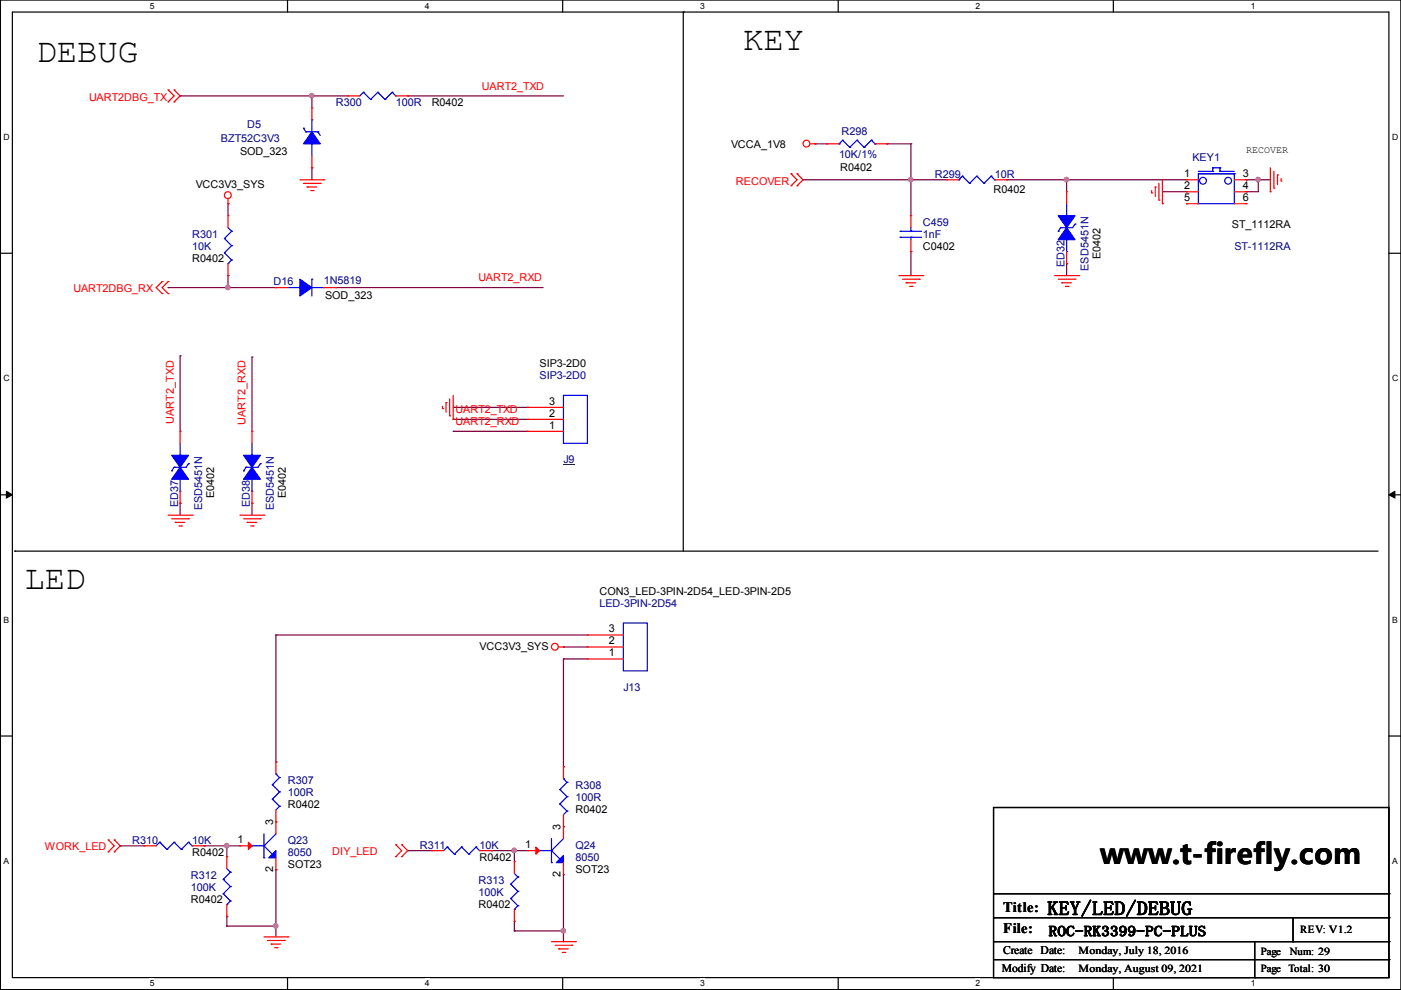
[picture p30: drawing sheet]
<svg xmlns="http://www.w3.org/2000/svg" width="297mm" height="210mm" viewBox="0 0 297 210" stroke-linecap="round" stroke-linejoin="round" font-family="sans-serif">
<defs><g id="words">
<g font-size="7.2">
<text x="157.6" y="10.7">KEY</text>
<text x="7.7" y="13.2">DEBUG</text>
<text x="5.2" y="125">LED</text>
</g>
<text font-size="6" x="233.3" y="183.2">www.t-firefly.com</text>
<text font-size="4.1" x="222.1" y="194">KEY/LED/DEBUG</text>
<g font-size="3">
<text x="212.7" y="193.3">Title:</text>
<text x="212.7" y="197.9">File:</text>
<text x="222.3" y="198.5">ROC-RK3399-PC-PLUS</text>
</g>
<g font-size="2.5">
<text x="212.7" y="202.4">Create Date:</text>
<text x="212.4" y="206.2">Modify Date:</text>
</g>
<g font-size="2.3" fill="#f00">
<text x="18.9" y="21.5">UART2DBG_TX</text>
<text x="102.2" y="19">UART2_TXD</text>
<text x="156" y="39.3">RECOVER</text>
<text x="101.4" y="59.6">UART2_RXD</text>
<text x="15.6" y="61.9">UART2DBG_RX</text>
<text x="36.8" y="89.9" transform="rotate(-90 36.8 89.9)">UART2_TXD</text>
<text x="96.6" y="87.6">UART2_TXD</text>
<text x="52.1" y="90.2" transform="rotate(-90 52.1 90.2)">UART2_RXD</text>
<text x="96.6" y="90.1">UART2_RXD</text>
<text x="9.5" y="180.3">WORK_LED</text>
<text x="70.4" y="181.3">DIY_LED</text>
</g>
<g font-size="2.3" fill="#00007f">
<text x="71.2" y="22.5">R300</text>
<text x="83.9" y="22.5">100R</text>
<text x="52.4" y="27.1">D5</text>
<text x="178.4" y="28.6">R298</text>
<text x="46.8" y="30.2">BZT52C3V3</text>
<text x="177.9" y="33.5">10K/1%</text>
<text x="252.8" y="34.2">KEY1</text>
<text x="198.2" y="37.8">R299</text>
<text x="210.9" y="37.8">10R</text>
<text x="195.7" y="47.9">C459</text>
<text x="40.7" y="50.5">R301</text>
<text x="40.7" y="53">10K</text>
<text x="195.7" y="50.5">1nF</text>
<text x="261.7" y="53">ST-1112RA</text>
<text x="225.7" y="56.7" transform="rotate(-90 225.7 56.7)">ED32</text>
<text x="230.8" y="57.4" transform="rotate(-90 230.8 57.4)">ESD5451N</text>
<text x="58" y="60.4">D16</text>
<text x="68.7" y="60.1">1N5819</text>
<text x="114.4" y="80.4">SIP3-2D0</text>
<text x="119.5" y="98.2">J9</text>
<text x="37.8" y="107.5" transform="rotate(-90 37.8 107.5)">ED37</text>
<text x="53" y="107.5" transform="rotate(-90 53 107.5)">ED38</text>
<text x="42.8" y="108.2" transform="rotate(-90 42.8 108.2)">ESD5451N</text>
<text x="58.1" y="108.2" transform="rotate(-90 58.1 108.2)">ESD5451N</text>
<text x="127.1" y="128.7">LED-3PIN-2D54</text>
<text x="132.2" y="146.5">J13</text>
<text x="61" y="166.3">R307</text>
<text x="122" y="167.3">R308</text>
<text x="61" y="168.8">100R</text>
<text x="122" y="169.9">100R</text>
<text x="28" y="179">R310</text>
<text x="40.7" y="179">10K</text>
<text x="61" y="179">Q23</text>
<text x="61" y="181.5">8050</text>
<text x="89" y="180">R311</text>
<text x="101.7" y="180">10K</text>
<text x="122" y="180">Q24</text>
<text x="122" y="182.6">8050</text>
<text x="40.5" y="186.4">R312</text>
<text x="40.5" y="188.9">100K</text>
<text x="101.4" y="187.4">R313</text>
<text x="101.4" y="189.9">100K</text>
</g>
<g font-size="2.3">
<text x="91.5" y="22.5">R0402</text>
<text x="50.9" y="32.9">SOD_323</text>
<text x="155" y="31.4">VCCA_1V8</text>
<text x="41.5" y="39.8">VCC3V3_SYS</text>
<text x="178.1" y="36.3">R0402</text>
<text x="210.7" y="40.8">R0402</text>
<text x="251" y="37.5">1</text>
<text x="251" y="40.1">2</text>
<text x="263.5" y="37.5">3</text>
<text x="263.5" y="40.1">4</text>
<text x="251" y="42.6">5</text>
<text x="263.5" y="42.6">6</text>
<text x="195.7" y="53">C0402</text>
<text x="261.2" y="48.4">ST_1112RA</text>
<text x="40.7" y="55.6">R0402</text>
<text x="233.3" y="54.9" transform="rotate(-90 233.3 54.9)">E0402</text>
<text x="68.9" y="63.4">SOD_323</text>
<text x="114.4" y="77.9">SIP3-2D0</text>
<text x="116.4" y="88.3">2</text>
<text x="116.4" y="85.8">3</text>
<text x="116.4" y="90.9">1</text>
<text x="45.4" y="105.7" transform="rotate(-90 45.4 105.7)">E0402</text>
<text x="60.6" y="105.7" transform="rotate(-90 60.6 105.7)">E0402</text>
<text x="127.1" y="126.2">CON3_LED-3PIN-2D54_LED-3PIN-2D5</text>
<text x="101.7" y="137.9">VCC3V3_SYS</text>
<text x="129.1" y="136.6">2</text>
<text x="129.1" y="134">3</text>
<text x="129.1" y="139.1">1</text>
<text x="61" y="171.4">R0402</text>
<text x="122" y="172.4">R0402</text>
<text x="50.4" y="178.7">1</text>
<text x="57.9" y="175" transform="rotate(-90 57.9 175)">3</text>
<text x="111.3" y="179.8">1</text>
<text x="118.9" y="176" transform="rotate(-90 118.9 176)">3</text>
<text x="40.7" y="181.5">R0402</text>
<text x="57.9" y="184.9" transform="rotate(-90 57.9 184.9)">2</text>
<text x="61" y="184.1">SOT23</text>
<text x="101.7" y="182.6">R0402</text>
<text x="118.9" y="185.9" transform="rotate(-90 118.9 185.9)">2</text>
<text x="122" y="185.1">SOT23</text>
<text x="40.5" y="191.4">R0402</text>
<text x="101.4" y="192.5">R0402</text>
<text x="275.7" y="197.9">REV: V1.2</text>
<text x="228.7" y="202.2">Monday, July 18, 2016</text>
<text x="267.3" y="202.5">Page</text>
<text x="273.5" y="202.5">Num: 29</text>
<text x="228.7" y="206">Monday, August 09, 2021</text>
<text x="267.3" y="206">Page</text>
<text x="273.2" y="206">Total: 30</text>
</g>
<text font-size="2.1" x="264.2" y="32.4">RECOVER</text>
<g font-size="1.8">
<text x="31.7" y="1.9">5</text>
<text x="90.1" y="1.9">4</text>
<text x="148.4" y="1.9">3</text>
<text x="206.8" y="1.9">2</text>
<text x="265.2" y="1.9">1</text>
<text x=".8" y="29.7">D</text>
<text x="295.1" y="29.7">D</text>
<text x=".8" y="80.9">C</text>
<text x="295.1" y="80.9">C</text>
<text x=".8" y="132.1">B</text>
<text x="295.1" y="132.1">B</text>
<text x=".8" y="183.2">A</text>
<text x="295.1" y="183.2">A</text>
<text x="31.7" y="209.1">5</text>
<text x="90.1" y="209.1">4</text>
<text x="148.4" y="209.1">3</text>
<text x="206.8" y="209.1">2</text>
<text x="265.2" y="209.1">1</text>
</g>
</g></defs>
<path d="M.1 0h296.9v209.8h-296.9zM2.6 2.6h291.9v204.7h-291.9z" fill="none" stroke="#000" stroke-width=".25"/>
<g fill="#fff">
<path d="M31.8 .3h.9v1.9h-.9z"/>
<path d="M31.8 207.5h.9v2h-.9z"/>
</g>
<path d="M61 0v2.6M61 207.3v2.5" fill="none" stroke="#000" stroke-width=".25"/>
<g fill="#fff">
<path d="M90.1 .3h.9v1.9h-.9z"/>
<path d="M90.1 207.5h.9v2h-.9z"/>
</g>
<path d="M119.3 0v2.6M119.3 207.3v2.5" fill="none" stroke="#000" stroke-width=".25"/>
<g fill="#fff">
<path d="M148.4 .3h1v1.9h-1z"/>
<path d="M148.4 207.5h1v2h-1z"/>
</g>
<path d="M177.7 0v2.6M177.7 207.3v2.5" fill="none" stroke="#000" stroke-width=".25"/>
<g fill="#fff">
<path d="M206.8 .3h1v1.9h-1z"/>
<path d="M206.8 207.5h1v2h-1z"/>
</g>
<path d="M236.1 0v2.6M236.1 207.3v2.5" fill="none" stroke="#000" stroke-width=".25"/>
<g fill="#fff">
<path d="M265.2 .3h.9v1.9h-.9z"/>
<path d="M265.2 207.5h.9v2h-.9z"/>
<path d="M.8 28.1h1.1v2h-1.1z"/>
<path d="M295.1 28.1h1.2v2h-1.2z"/>
<path d="M.8 79.3h1.1v1.9h-1.1z"/>
<path d="M295.1 79.3h1.2v1.9h-1.2z"/>
</g>
<path d="M.1 53.7h2.5M294.5 53.7h2.5" fill="none" stroke="#000" stroke-width=".25"/>
<g fill="#fff">
<path d="M.8 130.5h1.1v1.9h-1.1z"/>
<path d="M295.1 130.5h1.1v1.9h-1.1z"/>
</g>
<path d="M.1 104.9h2.5M294.5 104.9h2.5" fill="none" stroke="#000" stroke-width=".25"/>
<path d="M1.4 104.2l1.2 .7-1.2 .7zM294.5 104.9l1.2-.7v1.4z" fill="#000" stroke="#000" stroke-width=".21"/>
<g fill="#fff">
<path d="M.8 181.6h1v2h-1z"/>
<path d="M295.1 181.6h1.1v2h-1.1z"/>
</g>
<g fill="none" stroke="#000" stroke-width=".25">
<path d="M144.9 2.6h.1M144.9 2.6v114.3M3.1 116.9h.1M3.1 116.9h289.1M.1 156.1h2.5M294.5 156.1h2.5M210.7 171.2h83.8v36.1h-83.8zM210.7 189.5h83.8M210.7 194.6h83.8M210.7 199.7h83.8M266 199.7v7.6M274.2 199.7h.1"/>
<path d="M274.2 194.6v5.1M294.5 189.5h.1M294.5 194.6h.1M294.5 199.7h.1M210.7 203.5h83.8M266 207.3h.1M294.5 203.5h.1"/>
</g>
<g fill="none" stroke="#7f003f" stroke-width=".25">
<path d="M38.2 20.3h.1M38.2 20.3h35.5M66.1 20.3h.1M66.1 35.6h.1M66.1 20.3v2.6M66.1 35.6v2.5M86.4 20.3h.1M86.4 20.3h33.1M170.3 38.1h.1M170.3 38.1h30.4M172.8 30.5h.1M172.8 30.5h2.5"/>
<path d="M188 30.5h.1M188 30.5h5.1M193.1 30.5h.1M193.1 38.1h.1M193.1 30.5v15.2M213.4 38.1h.1M213.4 38.1h38.1M226.1 38.1h.1M226.1 38.1v2.6M251.5 38.1h.1M264.2 38.1h.1M264.2 38.1h5.1"/>
<path d="M266.8 38.1h.1M266.8 38.1v2.6h-2.6M48.3 43.2h.1M48.3 58.4h.1M48.3 43.2v2.5M48.3 58.4v2.6M193.1 53.4h.1M193.1 53.4v5M226.1 55.9h.1M226.1 55.9v2.5M246.5 40.7h5M251.5 40.7h.1"/>
<path d="M264.2 40.7h.1M35.6 61h.1M35.6 61h22.9M38.2 75.5h.1M38.2 75.5v16M48.3 61h.1M53.4 75.7h.1M53.4 75.7v15.8M71.2 61h.1M71.2 61h43.9M96.1 86.4h.1M96.1 88.9h.1"/>
<path d="M96.1 91.5h.1M96.1 86.4h15.7M96.1 88.9h15.7M96.1 91.5h15.7M38.2 106.7h.1M38.2 106.7v2.5M53.4 106.7h.1M53.4 106.7v2.5M58.5 134.6h.1M58.5 134.6v27M58.5 134.6h66M119.5 137.2h.1"/>
<path d="M119.5 139.7h.1M119.5 139.7v22.9M119.5 137.2h5M119.5 139.7h5M25.5 179.3h.1M25.5 179.3h5.1M43.3 179.3h.1M43.3 179.3h7.6M48.1 179.3h.1M48.1 179.3v2.3M58.5 161.6h.1M119.5 162.6h.1"/>
<path d="M48.1 194.3h.1M48.1 196.4h.1M48.1 194.3v2.1M48.1 196.4h10.4M58.5 196.4h.1M58.5 184.4h.1M58.5 184.4v14.2M86.4 180.4h.1M86.4 180.4h5.1M104.2 180.4h.1M104.2 180.4h7.6M109.1 180.4h.1"/>
<path d="M109.1 195.3h.1M109.1 197.4h.1M109.1 180.4v2.2M109.1 195.3v2.1M109.1 197.4h10.4M119.5 197.4h.1M119.5 185.4h.1M119.5 185.4v14.3"/>
</g>
<g fill="#f0f" stroke="#f0f" stroke-width=".25">
<circle cx="193.1" cy="38.1" r=".47"/>
<circle cx="226.1" cy="38.1" r=".47"/>
<circle cx="48" cy="179.3" r=".47"/>
<circle cx="58.5" cy="196.3" r=".47"/>
<circle cx="109" cy="180.3" r=".47"/>
<circle cx="119.4" cy="197.3" r=".47"/>
<circle cx="66.1" cy="20.3" r=".47"/>
<circle cx="48.3" cy="60.9" r=".47"/>
<circle cx="266.7" cy="38.1" r=".47"/>
</g>
<g fill="none" stroke="#f00" stroke-width=".25">
<path d="M35.6 19.1h.1M35.6 19.1l1.3 1.2-1.3 1.3M36.9 19.1h.1M36.9 19.1l1.3 1.2-1.3 1.3M35.6 21.6h.1M36.9 21.6h.1M63.6 38.1h5.1M64.3 38.9h3.6M65.1 39.6h.1M65.1 39.6h2M66.1 35.6h.1M66.1 22.9h.1"/>
<path d="M66.1 22.9v2.5M66.1 33v2.6M67.9 38.9h.1M68.7 38.1h.1M73.7 20.3h.1M73.7 20.3h2.6M83.9 20.3h2.5M86.4 20.3h.1M167.7 36.8h.1M167.7 39.4h.1M167.7 36.8l1.3 1.3-1.3 1.3M169 39.4h.1"/>
<path d="M169 36.8h.1M169 36.8l1.3 1.3-1.3 1.3M171.8 30.5h1M172.8 30.5h.1M175.3 30.5h.1M175.3 30.5h2.6M185.5 30.5h2.5M188 30.5h.1M200.7 38.1h.1M200.7 38.1h2.6M210.9 38.1h2.5M213.4 38.1h.1"/>
<path d="M244.9 39.6h.1M244.9 39.6v2.1M245.7 38.9v3.5M246.5 38.1v5.1M251.5 38.1h.1M251.5 38.1h2.6M261.7 38.1h2.5M264.2 38.1h.1M269.3 35.6v5.1M270.1 39.9h.1M270.1 36.3v3.6M270.8 37.1h.1"/>
<path d="M270.8 37.1v2M271.6 38.4h.1M271.6 37.9v.5M34.4 59.7h.1M34.4 59.7l-1.3 1.3 1.3 1.2M35.6 59.7h.1M35.6 59.7l-1.2 1.3 1.2 1.2M48.3 43.2h.1M48.3 45.7h.1M48.3 58.4h.1M48.3 42.2v1M48.3 45.7v2.6"/>
<path d="M48.3 55.9v2.5M65.9 40.4h.5M66.4 40.4h.1M190.6 58.4h5.1M191.3 59.2h3.6M192.1 60h.1M192.1 60h2M193.1 53.4h.1M193.1 45.7h.1M193.1 45.7v2.6M193.1 50.8v2.6M194.9 59.2h.1"/>
<path d="M195.7 58.4h.1M223.6 58.4h5.1M224.4 59.2h3.5M225.1 60h.1M225.1 60h2.1M226.1 40.7h.1M226.1 55.9h.1M226.1 40.7v2.5M226.1 53.4v2.5M227.9 59.2h.1M228.7 58.4h.1M244.2 40.9h.1"/>
<path d="M244.2 40.4v.5M245.7 42.4h.1M246.5 43.2h.1M251.5 40.7h.1M251.5 43.2h.1M251.5 40.7h2.6M251.5 43.2h2.6M261.7 40.7h2.5M261.7 43.2h2.5M264.2 40.7h.1M264.2 43.2h.1M269.3 40.7h.1"/>
<path d="M34.4 62.2h.1M35.6 62.2h.1M58.5 61h.1M58.5 61h2.5M68.7 61h2.5M71.2 61h.1M192.9 60.7h.5M193.4 60.7h.1M225.9 60.7h.5M226.4 60.7h.1M38.2 91.5h.1M38.2 91.5v2.5"/>
<path d="M53.4 91.5h.1M53.4 91.5v2.5M93.8 86.6h.1M93.8 86.1v.5M94.6 85.4h.1M94.6 85.4v2M95.3 88.2h.1M95.3 84.6v3.6M96.1 88.9h.1M96.1 83.8v5.1M111.8 91.5h.1M111.8 88.9h.1"/>
<path d="M111.8 86.4h.1M111.8 91.5h7.7M111.8 88.9h7.7M111.8 86.4h7.7M35.6 109.2h5.1M36.4 110h3.6M37.2 110.8h.1M37.2 110.8h2M37.9 111.5h.5M38.2 106.7h.1M38.2 104.2v2.5M38.4 111.5h.1"/>
<path d="M40 110h.1M40.7 109.2h.1M50.9 109.2h5.1M51.6 110h3.6M52.4 110.8h.1M52.4 110.8h2M53.2 111.5h.5M53.4 106.7h.1M53.4 104.2v2.5M53.7 111.5h.1M55.2 110h.1M56 109.2h.1"/>
<path d="M118.4 137.2h1.1M119.5 137.2h.1M124.5 139.7h.1M124.5 137.2h.1M124.5 134.6h.1M124.5 137.2h7.7M124.5 139.7h7.7M124.5 134.6h7.7M22.9 178.1h.1M22.9 178.1l1.3 1.2-1.3 1.3M24.2 178.1h.1M24.2 178.1l1.3 1.2-1.3 1.3"/>
<path d="M30.6 179.3h.1M30.6 179.3h2.5M40.7 179.3h2.6M43.3 179.3h.1M50.9 179.3h.1M50.9 179.3h2.5M58.5 174.3h.1M58.5 161.6h.1M58.5 161.6v2.5M58.5 171.7v5.1M83.9 179.1h.1M83.9 179.1l1.3 1.3-1.3 1.2"/>
<path d="M85.2 179.1h.1M85.2 179.1l1.2 1.3-1.2 1.2M119.5 175.3h.1M119.5 162.6h.1M119.5 162.6v2.5M119.5 172.7v5.1M22.9 180.6h.1M24.2 180.6h.1M48.1 181.6h.1M48.1 194.3h.1M48.1 181.6v2.6M48.1 191.8v2.5"/>
<path d="M56 198.6h5M56.7 199.4h3.6M58.5 184.4h.1M58.5 181.9v2.5M60.3 199.4h.1M61 198.6h.1M83.9 181.6h.1M85.2 181.6h.1M91.5 180.4h.1M91.5 180.4h2.6M101.7 180.4h2.5M104.2 180.4h.1"/>
<path d="M109.1 182.6h.1M109.1 195.3h.1M109.1 182.6v2.6M109.1 192.8v2.5M111.8 180.4h.1M111.8 180.4h2.6M116.9 199.7h5.1M119.5 185.4h.1M119.5 182.9v2.5M122 199.7h.1M57.5 200.2h.1M57.5 200.2h2"/>
<path d="M58.3 200.9h.5M58.8 200.9h.1M117.7 200.4h3.5M118.4 201.2h.1M118.4 201.2h2.1M119.2 201.9h.5M119.7 201.9h.1M121.2 200.4h.1"/>
<circle cx="171" cy="30.5" r=".72"/>
<circle cx="48.3" cy="41.4" r=".72"/>
<circle cx="117.6" cy="137.1" r=".72"/>
</g>
<g fill="none" stroke="#00f" stroke-width=".25">
<path d="M77 19.6h.1M77 19.6l-.7 .7M77 19.6l1.6 1.5M80.1 19.6h.1M80.1 19.6l-1.5 1.5M80.1 19.6l1.5 1.5M83.1 19.6h.1M83.1 19.6l-1.5 1.5M83.1 19.6l.8 .7M64.3 27.2h.1M64.3 27.2l.6 .8M64.9 28h.1"/>
<path d="M64.9 28h2.5M66.1 30.5h.1M66.1 25.4h.1M66.1 25.4v2.6M66.1 30.5v2.5M67.4 28h.1M67.4 28l.5 .7M78.6 21.1h.1M81.6 21.1h.1M83.9 20.3h.1M177.9 30.5h.1M178.6 29.7h.1"/>
<path d="M178.6 29.7l-.7 .8M178.6 29.7l1.6 1.6M180.2 31.3h.1M181.7 29.7h.1M181.7 29.7l-1.5 1.6M181.7 29.7l1.5 1.6M183.2 31.3h.1M184.7 29.7h.1M184.7 29.7l-1.5 1.6M184.7 29.7l.8 .8M185.5 30.5h.1M203.3 38.1h.1"/>
<path d="M204 37.4h.1M204 37.4l-.7 .7M204 37.4l1.6 1.5M205.6 38.9h.1M207.1 37.4h.1M207.1 37.4l-1.5 1.5M207.1 37.4l1.5 1.5M208.6 38.9h.1M210.1 37.4h.1M210.1 37.4l-1.5 1.5M210.1 37.4l.8 .7M210.9 38.1h.1"/>
<path d="M254.1 36.8h7.6v6.4h-7.6zM254.1 36.3h.1M254.1 36.3h3M254.1 36.8h7.6M257.1 35.6h.1M257.1 36.3h.1M257.1 35.6h1.6M257.1 35.6v.7M258.7 35.6h.1M258.7 36.3h.1M258.7 35.6v.7M258.7 36.3h3"/>
<path d="M261.7 36.8h.1M47.6 50.6h.1M47.6 53.6h.1M47.6 50.6l1.5 1.5M47.6 53.6l1.5 1.5M48.3 55.9h.1M48.3 48.3l.8 .7M49.1 49h.1M49.1 52.1h.1M49.1 55.1h.1M49.1 49l-1.5 1.6M49.1 52.1l-1.5 1.5"/>
<path d="M49.1 55.1l-.8 .8M66.1 59.2h.1M66.1 59.2v3.6M190.8 49h.1M190.8 50.3h.1M190.8 49h4.6M190.8 50.3h4.6M193.1 50.3h.1M193.1 49h.1M193.1 48.3v.7M193.1 50.3v.5M224.4 49h.1"/>
<path d="M224.9 48.3h.1M224.9 48.3l-.5 .7M226.1 45.7h.1M226.1 53.4h.1M226.1 43.2v2.5M226.1 50.8v2.6M227.9 47.5h.1M227.9 47.5l-.5 .8h-2.5M61 61h2.6M63.6 61h.1M66.1 61h2.6M68.7 61h.1"/>
<path d="M36.4 99.8h.1M36.9 99.1h.1M36.9 99.1l-.5 .7M38.2 96.5h.1M38.2 94v2.5M40 98.3h.1M40 98.3l-.5 .8h-2.6M51.6 99.8h.1M52.2 99.1h.1M52.2 99.1l-.6 .7M53.4 96.5h.1M53.4 94v2.5"/>
<path d="M55.2 98.3h.1M55.2 98.3l-.5 .8h-2.5M119.5 83.8h5v10.2h-5zM38.2 104.2h.1M38.2 101.6v2.6M53.4 104.2h.1M53.4 101.6v2.6M132.2 132.1h5v10.2h-5zM33.9 178.6h.1M33.9 178.6l-.8 .7M33.9 178.6l1.5 1.5M36.9 178.6h.1"/>
<path d="M36.9 178.6l-1.5 1.5M36.9 178.6l1.5 1.5M40 178.6h.1M40 178.6l-1.6 1.5M40 178.6l.7 .7M40.7 179.3h.1M53.4 179.3h.1M53.4 179.3h2.6M56 179.3h.1M56 179.3l1.7 1.8M56 176.8v5.1M57.7 169.4h.1"/>
<path d="M57.7 166.4h.1M57.7 169.4l1.6 1.6M57.7 166.4l1.6 1.5M58.5 164.1h.1M58.5 176.8l-2.5 2.5M58.5 164.1l.8 .8M59.3 171h.1M59.3 167.9h.1M59.3 164.9h.1M59.3 171l-.8 .7M59.3 167.9l-1.6 1.5M59.3 164.9l-1.6 1.5"/>
<path d="M94.8 179.6h.1M94.8 179.6l-.7 .8M94.8 179.6l1.6 1.5M97.9 179.6h.1M97.9 179.6l-1.5 1.5M97.9 179.6l1.5 1.5M100.9 179.6h.1M100.9 179.6l-1.5 1.5M100.9 179.6l.8 .8M116.9 177.8v5.1M118.7 170.4h.1M118.7 167.4h.1"/>
<path d="M118.7 170.4l1.5 1.6M118.7 167.4l1.5 1.5M119.5 165.1h.1M119.5 165.1l.7 .8M119.5 177.8l-2.6 2.6M120.2 172h.1M120.2 168.9h.1M120.2 165.9h.1M120.2 172l-.7 .7M120.2 168.9l-1.5 1.5M120.2 165.9l-1.5 1.5M35.4 180.1h.1"/>
<path d="M38.4 180.1h.1M47.3 186.5h.1M47.3 189.5h.1M47.3 186.5l1.6 1.5M47.3 189.5l1.6 1.5M48.1 191.8h.1M48.1 184.2l.8 .7M48.9 184.9h.1M48.9 188h.1M48.9 191h.1M48.9 184.9l-1.6 1.6M48.9 188l-1.6 1.5"/>
<path d="M48.9 191l-.8 .8M56 181.9h.1M57.7 181.1h.1M96.4 181.1h.1M99.4 181.1h.1M101.7 180.4h.1M108.3 187.5h.1M108.3 190.5h.1M108.3 187.5l1.5 1.5M108.3 190.5l1.5 1.5M109.1 192.8h.1M109.1 185.2l.7 .7"/>
<path d="M109.8 185.9h.1M109.8 189h.1M109.8 192h.1M109.8 185.9l-1.5 1.6M109.8 189l-1.5 1.5M109.8 192l-.7 .8M114.4 180.4h.1M114.4 180.4h2.5M116.9 180.4h.1M116.9 182.9h.1M116.9 180.4l1.8 1.7M118.7 182.1h.1"/>
<circle cx="255.1" cy="38.3" r=".72"/>
<circle cx="260.4" cy="38.3" r=".72"/>
</g>
<g fill="#00f" stroke="#00f" stroke-width=".25">
<path d="M58.5 180.4v1.5h-1.5z" fill-rule="evenodd"/>
<path d="M51.6 96.5h3.6l-1.8 2.6z" fill-rule="evenodd"/>
<path d="M53.4 99.1l1.8 2.5h-3.6z" fill-rule="evenodd"/>
<path d="M117.9 182.9l1.6-1.5v1.5z" fill-rule="evenodd"/>
<path d="M224.4 45.7h3.5l-1.8 2.6z" fill-rule="evenodd"/>
<path d="M226.1 48.3l1.8 2.5h-3.5z" fill-rule="evenodd"/>
<path d="M63.6 59.2l2.5 1.8-2.5 1.8z" fill-rule="evenodd"/>
<path d="M36.4 96.5h3.6l-1.8 2.6z" fill-rule="evenodd"/>
<path d="M38.2 99.1l1.8 2.5h-3.6z" fill-rule="evenodd"/>
<path d="M66.1 28l1.8 2.5h-3.6z" fill-rule="evenodd"/>
</g>
<g fill="#f00" stroke="#f00" stroke-width=".25">
<path d="M52.7 178.6l.7 .7-.7 .8z"/>
<path d="M113.6 179.6l.8 .8-.8 .7z"/>
</g>
<path d="M119.5 98.6h2.3" fill="none" stroke="#00007f" stroke-width=".21"/>
<use href="#words"/>
</svg>
